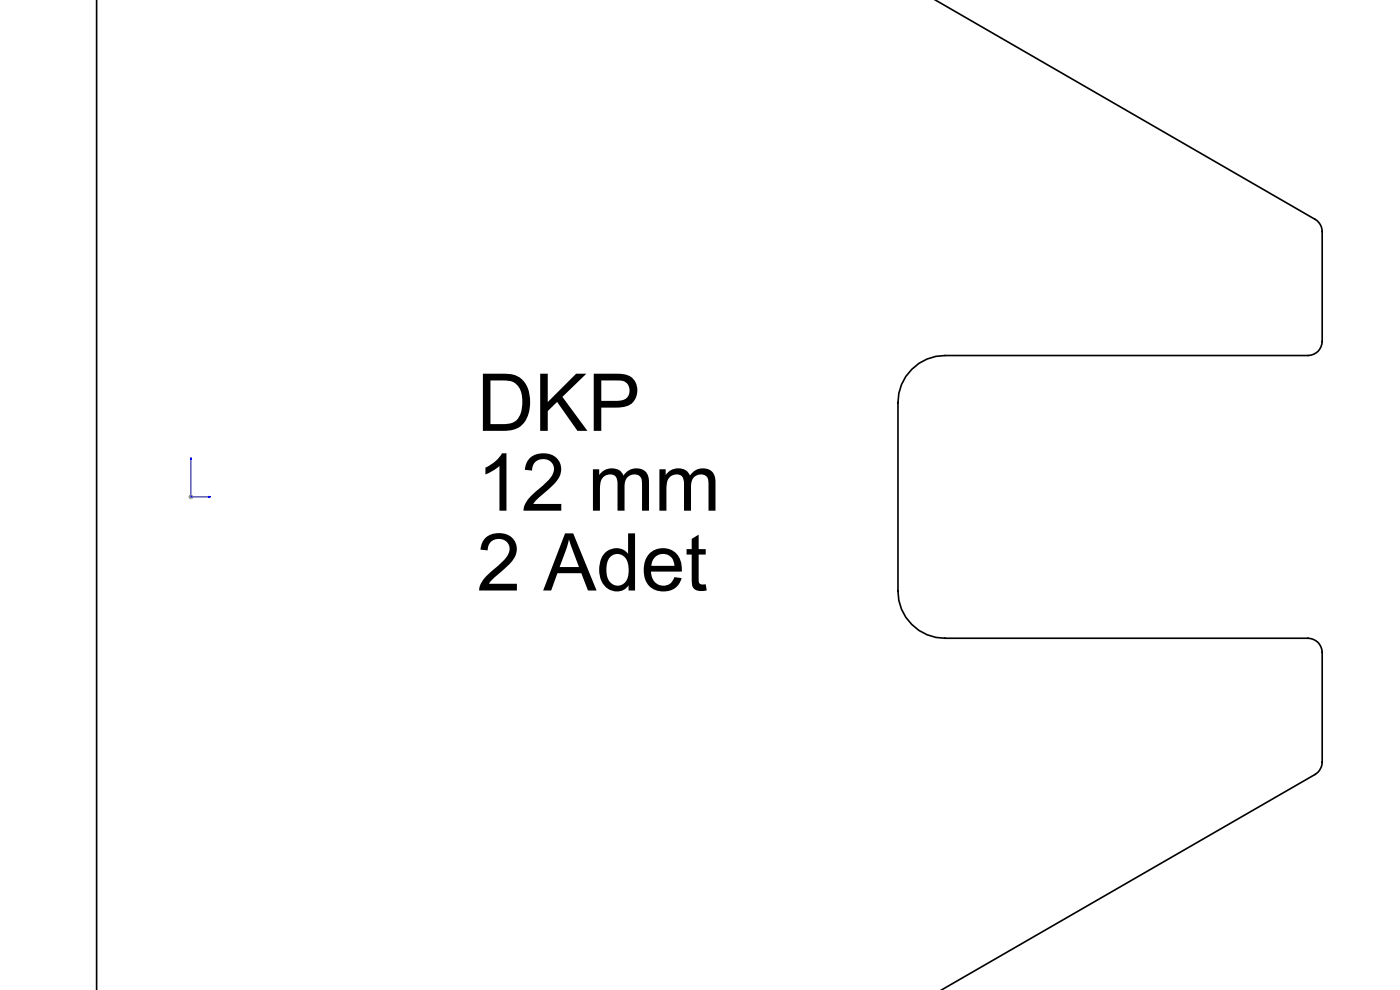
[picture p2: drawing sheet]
<svg xmlns="http://www.w3.org/2000/svg" width="297mm" height="210mm" viewBox="0 0 297 210" stroke-linecap="round" stroke-linejoin="round" font-family="sans-serif">
<defs><g id="words">
<g font-size="16.9">
<text x="101.1" y="91.4">DKP</text>
<text x="101.1" y="108.3">12 mm</text>
<text x="101.1" y="125.3">2 Adet</text>
</g>
</g></defs>
<path d="M20.5 -.1v210.2M198.3 0l80.7 46.5a3.1 3.1 0 0 1 1.5 2.6v23.3a3 3 0 0 1-3 3h-77a10 10 0 0 0-10 10v40a10 10 0 0 0 10 10h77a3 3 0 0 1 3 3v23.3a3.2 3.2 0 0 1-1.5 2.6l-79.4 45.8" fill="none" stroke="#000" stroke-width=".35"/>
<path d="M40.5 97.1l.1 .4h-.2zM40.5 97.1v8.3h4.2M44.2 105.3l.5 .1-.5 .1z" fill="none" stroke="#00f" stroke-width=".21"/>
<path d="M40 105.4h1M40.1 105l.8 .8M40.5 104.9v1M40.9 105l-.8 .8" fill="none" stroke="#808080" stroke-width=".21"/>
<path d="M44.2 105.3l.5 .1-.5 .1zM40.5 97.1l.1 .4h-.2z" fill="#00f"/>
<use href="#words"/>
</svg>
